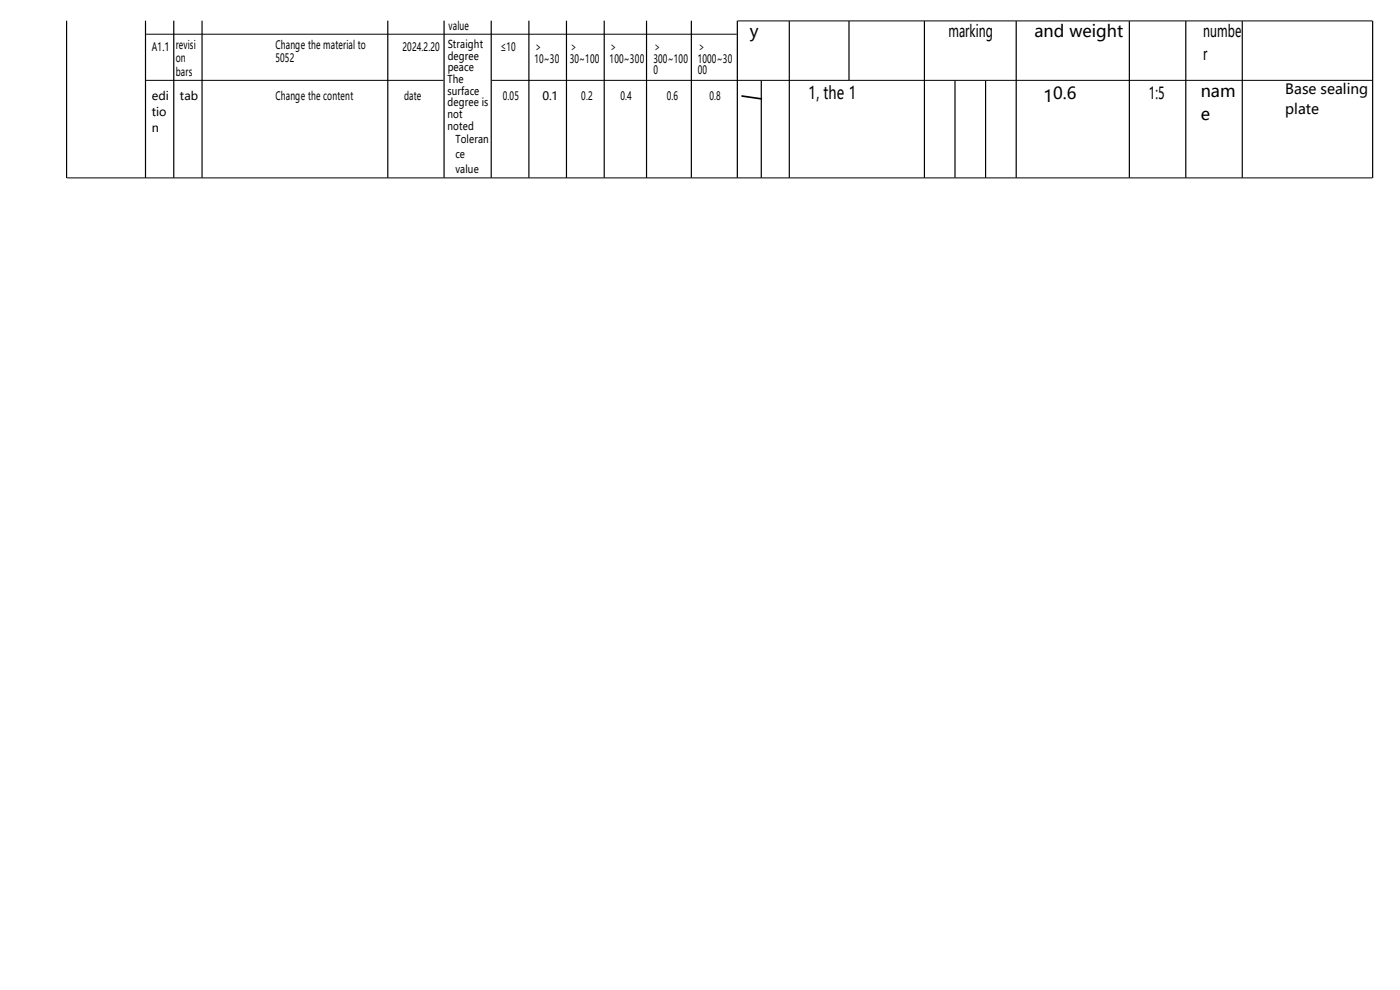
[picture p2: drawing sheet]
<svg xmlns="http://www.w3.org/2000/svg" width="297mm" height="210mm" viewBox="0 0 297 210" stroke-linecap="round" stroke-linejoin="round" font-family="sans-serif">
<defs><g id="words">
<text font-size="3.7" x="171.5" y="21">1, the 1</text>
<g font-size="3.5">
<text x="159" y="7.8">y</text>
<text x="201.2" y="7.8">marking</text>
<text x="219.5" y="7.8">and weight</text>
<text x="255.3" y="7.8">numbe</text>
<text x="255.3" y="12.6">r</text>
<text x="221.4" y="21.6">10.6</text>
<text x="243.8" y="21">1:5</text>
<text x="254.7" y="20.7">nam</text>
<text x="254.7" y="25.4">e</text>
</g>
<g font-size="3">
<text x="272.7" y="20">Base sealing</text>
<text x="272.7" y="24.2">plate</text>
</g>
<g font-size="2.5">
<text x="32.2" y="10.9">A1.1</text>
<text x="37.3" y="10.3">revisi</text>
<text x="58.4" y="10.3">Change the material to</text>
<text x="85.4" y="10.9">2024.2.20</text>
<text x="95.2" y="6.4">value</text>
<text x="106.2" y="10.9">≤10</text>
<text x="113.4" y="10.9">＞</text>
<text x="120.9" y="10.9">＞</text>
<text x="129.3" y="10.9">＞</text>
<text x="138.6" y="10.9">＞</text>
<text x="148" y="10.9">＞</text>
<text x="37.3" y="13.2">on</text>
<text x="37.3" y="16.1">bars</text>
<text x="58.4" y="13.2">5052</text>
<text x="113.4" y="13.3">10~30</text>
<text x="120.9" y="13.3">30~100</text>
<text x="129.3" y="13.3">100~300</text>
<text x="138.6" y="13.3">300~100</text>
<text x="138.6" y="15.7">0</text>
<text x="148" y="13.3">1000~30</text>
<text x="148" y="15.7">00</text>
<text x="32.2" y="21.3">edi</text>
<text x="38.2" y="21.3">tab</text>
<text x="58.4" y="21.3">Change the content</text>
<text x="85.7" y="21.3">date</text>
<text x="106.7" y="21.1">0.05</text>
<text x="115.1" y="21.1">0.1</text>
<text x="123.3" y="21.1">0.2</text>
<text x="131.6" y="21.2">0.4</text>
<text x="141.4" y="21.2">0.6</text>
<text x="150.5" y="21.2">0.8</text>
<text x="32.2" y="24.6">tio</text>
<text x="32.2" y="27.9">n</text>
</g>
<g font-size="2.3">
<text x="95" y="10.2">Straight</text>
<text x="95" y="17.6">The</text>
<text x="95" y="12.7">degree</text>
<text x="95" y="15.1">peace</text>
<text x="95" y="20.1">surface</text>
<text x="95" y="22.6">degree is</text>
<text x="95" y="25">not</text>
<text x="95" y="27.5">noted</text>
<text x="96.6" y="30.3">Toleran</text>
<text x="96.6" y="33.5">ce</text>
<text x="96.6" y="36.8">value</text>
</g>
</g></defs>
<path d="M157.3 20.3l4.2 .5 .2 .2-.2 .1-4.1-.6z" fill="#000"/>
<path d="M31 7.3h125.3M31 17h63.1M104.3 17h186.8M156.5 4.4h134.6M14.3 37.7h276.8" fill="none" stroke="#000" stroke-width=".21"/>
<g fill="none" stroke="#000" stroke-width=".25">
<path d="M14.1 4.4v33.4M30.9 4.4v33.3M36.9 4.4v33.3M42.9 4.4v33.3M82.3 4.4v33.3M94.2 4.4v33.3M104.2 4.4v33.3M112.2 4.4v33.3M120.2 4.4v33.3M128.2 4.4v33.3M137.2 4.4v33.3M146.7 4.4v33.3"/>
<path d="M156.4 4.4v33.3M161.5 17.1v20.6M167.4 4.5v33.2M180.1 4.5v12.5M196.1 4.5v33.2M202.6 17.1v20.6M209.1 17.1v20.6M215.6 4.5v33.2M239.6 4.5v33.2M251.6 4.5v33.2M263.5 4.5v33.2M291.2 4.4v33.4"/>
</g>
<use href="#words"/>
</svg>
